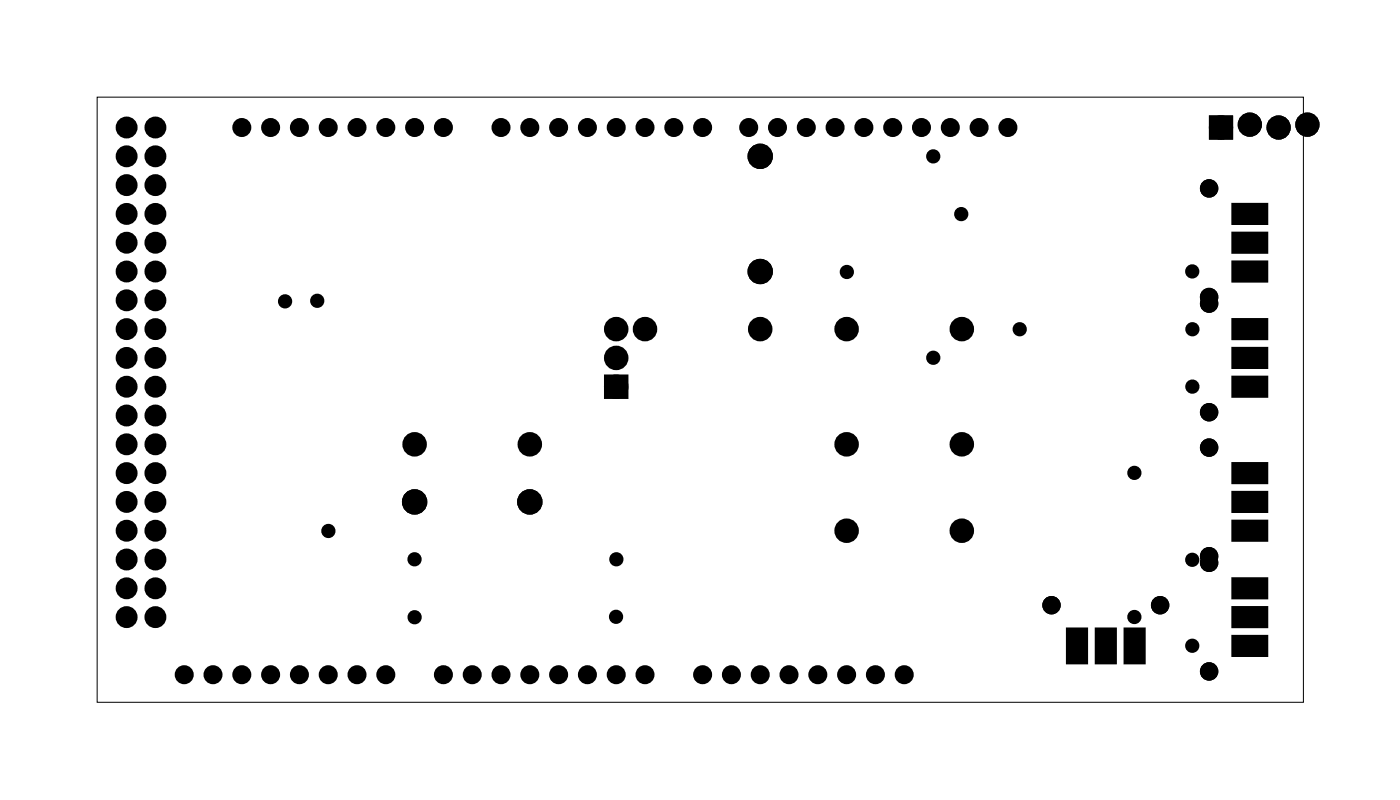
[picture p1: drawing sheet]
<svg xmlns="http://www.w3.org/2000/svg" width="123mm" height="71mm" viewBox="0 0 123 71" stroke-linecap="round" stroke-linejoin="round" font-family="sans-serif">
<path d="M8.6 8.6h106.4v53.3h-106.4z" fill="none" stroke="#000" stroke-width=".09"/>
<g fill="#000">
<circle cx="11.2" cy="16.3" r=".66"/>
<circle cx="11.2" cy="18.9" r=".66"/>
<circle cx="11.2" cy="13.8" r=".66"/>
<circle cx="11.2" cy="11.2" r=".66"/>
<circle cx="13.7" cy="18.9" r=".66"/>
<circle cx="13.7" cy="13.8" r=".66"/>
<circle cx="13.7" cy="16.3" r=".66"/>
<circle cx="13.7" cy="11.2" r=".66"/>
<circle cx="21.3" cy="11.2" r=".57"/>
<circle cx="23.9" cy="11.2" r=".57"/>
<circle cx="26.4" cy="11.2" r=".57"/>
<circle cx="28.9" cy="11.2" r=".57"/>
<circle cx="31.5" cy="11.2" r=".57"/>
<circle cx="34" cy="11.2" r=".57"/>
<circle cx="36.6" cy="11.2" r=".57"/>
<circle cx="39.1" cy="11.2" r=".57"/>
<circle cx="44.2" cy="11.2" r=".57"/>
<circle cx="46.7" cy="11.2" r=".57"/>
<circle cx="49.3" cy="11.2" r=".57"/>
<circle cx="51.8" cy="11.2" r=".57"/>
<circle cx="54.3" cy="11.2" r=".57"/>
<circle cx="56.9" cy="11.2" r=".57"/>
<circle cx="59.4" cy="11.2" r=".57"/>
<circle cx="62" cy="11.2" r=".57"/>
<circle cx="66" cy="11.2" r=".57"/>
<circle cx="67" cy="13.8" r=".75"/>
<circle cx="68.6" cy="11.2" r=".57"/>
<circle cx="71.1" cy="11.2" r=".57"/>
<circle cx="73.7" cy="11.2" r=".57"/>
<circle cx="76.2" cy="11.2" r=".57"/>
<circle cx="78.7" cy="11.2" r=".57"/>
<circle cx="81.3" cy="11.2" r=".57"/>
<circle cx="82.3" cy="13.8" r=".35"/>
<circle cx="83.8" cy="11.2" r=".57"/>
<circle cx="84.8" cy="18.9" r=".35"/>
<circle cx="86.4" cy="11.2" r=".57"/>
<circle cx="88.9" cy="11.2" r=".57"/>
<circle cx="106.6" cy="16.6" r=".69"/>
<circle cx="107.7" cy="11.2" r=".72"/>
<circle cx="110.2" cy="11" r=".72"/>
<circle cx="112.8" cy="11.2" r=".72"/>
<circle cx="115.3" cy="11" r=".72"/>
<circle cx="11.2" cy="29" r=".66"/>
<circle cx="11.2" cy="26.5" r=".66"/>
<circle cx="11.2" cy="21.4" r=".66"/>
<circle cx="11.2" cy="23.9" r=".66"/>
<circle cx="11.2" cy="39.2" r=".66"/>
<circle cx="11.2" cy="31.6" r=".66"/>
<circle cx="11.2" cy="36.6" r=".66"/>
<circle cx="11.2" cy="34.1" r=".66"/>
<circle cx="13.7" cy="39.2" r=".66"/>
<circle cx="13.7" cy="26.5" r=".66"/>
<circle cx="13.7" cy="29" r=".66"/>
<circle cx="13.7" cy="23.9" r=".66"/>
<circle cx="13.7" cy="21.4" r=".66"/>
<circle cx="13.7" cy="36.6" r=".66"/>
<circle cx="13.7" cy="31.6" r=".66"/>
<circle cx="13.7" cy="34.1" r=".66"/>
<circle cx="25.1" cy="26.6" r=".35"/>
<circle cx="28" cy="26.5" r=".35"/>
<circle cx="36.6" cy="39.2" r=".7"/>
<circle cx="46.7" cy="39.2" r=".7"/>
<circle cx="54.3" cy="29" r=".7"/>
<circle cx="54.3" cy="31.6" r=".7"/>
<circle cx="54.3" cy="34.1" r=".7"/>
<circle cx="56.9" cy="29" r=".7"/>
<circle cx="67" cy="29" r=".7"/>
<circle cx="67" cy="23.9" r=".75"/>
<circle cx="74.7" cy="39.2" r=".7"/>
<circle cx="74.7" cy="29" r=".7"/>
<circle cx="74.7" cy="24" r=".35"/>
<circle cx="82.3" cy="31.6" r=".35"/>
<circle cx="84.8" cy="39.2" r=".7"/>
<circle cx="84.8" cy="29" r=".7"/>
<circle cx="89.9" cy="29" r=".35"/>
<circle cx="105.1" cy="23.9" r=".35"/>
<circle cx="105.2" cy="34.1" r=".35"/>
<circle cx="105.2" cy="29" r=".35"/>
<circle cx="106.6" cy="39.5" r=".69"/>
<circle cx="106.6" cy="36.4" r=".69"/>
<circle cx="106.6" cy="26.2" r=".69"/>
<circle cx="106.6" cy="26.8" r=".69"/>
<circle cx="11.2" cy="54.4" r=".66"/>
<circle cx="11.2" cy="44.3" r=".66"/>
<circle cx="11.2" cy="49.3" r=".66"/>
<circle cx="11.2" cy="41.7" r=".66"/>
<circle cx="11.2" cy="51.9" r=".66"/>
<circle cx="11.2" cy="46.8" r=".66"/>
<circle cx="13.7" cy="54.4" r=".66"/>
<circle cx="13.7" cy="51.9" r=".66"/>
<circle cx="13.7" cy="41.7" r=".66"/>
<circle cx="13.7" cy="49.3" r=".66"/>
<circle cx="13.7" cy="44.3" r=".66"/>
<circle cx="13.7" cy="46.8" r=".66"/>
<circle cx="16.2" cy="59.5" r=".57"/>
<circle cx="18.8" cy="59.5" r=".57"/>
<circle cx="21.3" cy="59.5" r=".57"/>
<circle cx="23.9" cy="59.5" r=".57"/>
<circle cx="26.4" cy="59.5" r=".57"/>
<circle cx="28.9" cy="59.5" r=".57"/>
<circle cx="29" cy="46.8" r=".35"/>
<circle cx="31.5" cy="59.5" r=".57"/>
<circle cx="34" cy="59.5" r=".57"/>
<circle cx="36.6" cy="49.3" r=".35"/>
<circle cx="36.6" cy="44.3" r=".75"/>
<circle cx="36.6" cy="54.4" r=".35"/>
<circle cx="39.1" cy="59.5" r=".57"/>
<circle cx="41.6" cy="59.5" r=".57"/>
<circle cx="44.2" cy="59.5" r=".57"/>
<circle cx="46.7" cy="59.5" r=".57"/>
<circle cx="46.7" cy="44.3" r=".75"/>
<circle cx="49.3" cy="59.5" r=".57"/>
<circle cx="51.8" cy="59.5" r=".57"/>
<circle cx="54.3" cy="54.4" r=".35"/>
<circle cx="54.3" cy="59.5" r=".57"/>
<circle cx="54.4" cy="49.3" r=".35"/>
<circle cx="56.9" cy="59.5" r=".57"/>
<circle cx="62" cy="59.5" r=".57"/>
<circle cx="64.5" cy="59.5" r=".57"/>
<circle cx="67" cy="59.5" r=".57"/>
<circle cx="69.6" cy="59.5" r=".57"/>
<circle cx="72.1" cy="59.5" r=".57"/>
<circle cx="74.7" cy="46.8" r=".7"/>
<circle cx="74.7" cy="59.5" r=".57"/>
<circle cx="77.2" cy="59.5" r=".57"/>
<circle cx="79.7" cy="59.5" r=".57"/>
<circle cx="84.8" cy="46.8" r=".7"/>
<circle cx="92.7" cy="53.4" r=".69"/>
<circle cx="100" cy="41.7" r=".35"/>
<circle cx="100" cy="54.4" r=".35"/>
<circle cx="102.3" cy="53.4" r=".69"/>
<circle cx="105.2" cy="49.4" r=".35"/>
<circle cx="105.2" cy="57" r=".35"/>
<circle cx="106.6" cy="49.1" r=".69"/>
<circle cx="106.6" cy="59.2" r=".69"/>
<circle cx="106.6" cy="49.6" r=".69"/>
</g>
<g fill="none" stroke="#000" stroke-width=".76" stroke-linecap="butt">
<path d="M53.6 33.4h1.4v1.4h-1.4z"/>
<circle cx="36.6" cy="39.2" r=".7"/>
<circle cx="46.7" cy="39.2" r=".7"/>
<circle cx="54.3" cy="34.1" r=".7"/>
<circle cx="54.3" cy="31.6" r=".7"/>
<circle cx="54.3" cy="29" r=".7"/>
<circle cx="56.9" cy="29" r=".7"/>
<circle cx="67" cy="29" r=".7"/>
<circle cx="74.7" cy="39.2" r=".7"/>
<circle cx="74.7" cy="29" r=".7"/>
<circle cx="84.8" cy="39.2" r=".7"/>
<circle cx="84.8" cy="29" r=".7"/>
<circle cx="74.7" cy="46.8" r=".7"/>
<circle cx="84.8" cy="46.8" r=".7"/>
</g>
<g fill="#000">
<path d="M108.7 18h3v1.7h-3zM53.6 33.4h1.4v1.4h-1.4zM108.7 23.1h3v1.7h-3zM108.7 20.6h3v1.7h-3zM108.7 28.2h3v1.7h-3zM108.7 30.7h3v1.7h-3zM108.7 33.3h3v1.7h-3zM94.1 55.5h1.7v3h-1.7zM96.7 55.5h1.7v3h-1.7zM99.2 55.5h1.7v3h-1.7zM108.7 46h3v1.7h-3zM108.7 43.4h3v1.7h-3z"/>
<path d="M108.7 40.9h3v1.7h-3zM108.7 56.1h3v1.7h-3zM108.7 53.6h3v1.7h-3zM108.7 51h3v1.7h-3z"/>
<path d="M106.7 10.3v1.9h1.9v-1.9zM107.2 11.2a.51 .51 0 0 1 1 0 .51 .51 0 0 1-1 0z"/>
<path d="M106.7 10.3v1.9h1.9v-1.9zM107.2 11.2a.51 .51 0 0 1 1 0 .51 .51 0 0 1-1 0z"/>
</g>
<g fill="none" stroke="#000" stroke-width=".69" stroke-linecap="butt">
<circle cx="107.7" cy="11.2" r=".72"/>
<circle cx="110.2" cy="11" r=".72"/>
<circle cx="112.8" cy="11.2" r=".72"/>
<circle cx="115.3" cy="11" r=".72"/>
</g>
<g fill="none" stroke="#000" stroke-width=".25">
<path d="M106.7 10.3h1.9v1.9h-1.9zM108.7 18h3v1.7h-3zM108.7 23.1h3v1.7h-3zM108.7 20.6h3v1.7h-3zM108.7 28.2h3v1.7h-3zM108.7 30.7h3v1.7h-3zM108.7 33.3h3v1.7h-3zM94.1 55.5h1.7v3h-1.7zM96.7 55.5h1.7v3h-1.7zM99.2 55.5h1.7v3h-1.7zM108.7 46h3v1.7h-3zM108.7 43.4h3v1.7h-3z"/>
<path d="M108.7 40.9h3v1.7h-3zM108.7 56.1h3v1.7h-3zM108.7 53.6h3v1.7h-3zM108.7 51h3v1.7h-3z"/>
<circle cx="106.6" cy="16.6" r=".69"/>
<circle cx="107.7" cy="11.2" r=".51"/>
<circle cx="106.6" cy="39.5" r=".69"/>
<circle cx="106.6" cy="26.2" r=".69"/>
<circle cx="106.6" cy="26.8" r=".69"/>
<circle cx="106.6" cy="36.4" r=".69"/>
<circle cx="92.7" cy="53.4" r=".69"/>
<circle cx="102.3" cy="53.4" r=".69"/>
<circle cx="106.6" cy="49.1" r=".69"/>
<circle cx="106.6" cy="49.6" r=".69"/>
<circle cx="106.6" cy="59.2" r=".69"/>
</g>
<g fill="none" stroke="#000" stroke-width=".74" stroke-linecap="butt">
<circle cx="67" cy="13.8" r=".75"/>
<circle cx="67" cy="23.9" r=".75"/>
<circle cx="36.6" cy="44.3" r=".75"/>
<circle cx="46.7" cy="44.3" r=".75"/>
</g>
<g fill="none" stroke="#000" stroke-width=".55">
<circle cx="82.3" cy="13.8" r=".35"/>
<circle cx="84.8" cy="18.9" r=".35"/>
<circle cx="25.1" cy="26.6" r=".35"/>
<circle cx="28" cy="26.5" r=".35"/>
<circle cx="74.7" cy="24" r=".35"/>
<circle cx="82.3" cy="31.6" r=".35"/>
<circle cx="89.9" cy="29" r=".35"/>
<circle cx="105.1" cy="23.9" r=".35"/>
<circle cx="105.2" cy="34.1" r=".35"/>
<circle cx="105.2" cy="29" r=".35"/>
<circle cx="29" cy="46.8" r=".35"/>
<circle cx="36.6" cy="49.3" r=".35"/>
<circle cx="36.6" cy="54.4" r=".35"/>
<circle cx="54.3" cy="54.4" r=".35"/>
<circle cx="54.4" cy="49.3" r=".35"/>
<circle cx="100" cy="41.7" r=".35"/>
<circle cx="100" cy="54.4" r=".35"/>
<circle cx="105.2" cy="57" r=".35"/>
<circle cx="105.2" cy="49.4" r=".35"/>
</g>
<g fill="none" stroke="#000" stroke-width=".54">
<circle cx="21.3" cy="11.2" r=".57"/>
<circle cx="23.9" cy="11.2" r=".57"/>
<circle cx="26.4" cy="11.2" r=".57"/>
<circle cx="28.9" cy="11.2" r=".57"/>
<circle cx="31.5" cy="11.2" r=".57"/>
<circle cx="34" cy="11.2" r=".57"/>
<circle cx="36.6" cy="11.2" r=".57"/>
<circle cx="39.1" cy="11.2" r=".57"/>
<circle cx="44.2" cy="11.2" r=".57"/>
<circle cx="46.7" cy="11.2" r=".57"/>
<circle cx="49.3" cy="11.2" r=".57"/>
<circle cx="51.8" cy="11.2" r=".57"/>
<circle cx="54.3" cy="11.2" r=".57"/>
<circle cx="56.9" cy="11.2" r=".57"/>
<circle cx="59.4" cy="11.2" r=".57"/>
<circle cx="62" cy="11.2" r=".57"/>
<circle cx="66" cy="11.2" r=".57"/>
<circle cx="68.6" cy="11.2" r=".57"/>
<circle cx="71.1" cy="11.2" r=".57"/>
<circle cx="73.7" cy="11.2" r=".57"/>
<circle cx="76.2" cy="11.2" r=".57"/>
<circle cx="78.7" cy="11.2" r=".57"/>
<circle cx="81.3" cy="11.2" r=".57"/>
<circle cx="83.8" cy="11.2" r=".57"/>
<circle cx="86.4" cy="11.2" r=".57"/>
<circle cx="88.9" cy="11.2" r=".57"/>
<circle cx="16.2" cy="59.5" r=".57"/>
<circle cx="18.8" cy="59.5" r=".57"/>
<circle cx="21.3" cy="59.5" r=".57"/>
<circle cx="23.9" cy="59.5" r=".57"/>
<circle cx="26.4" cy="59.5" r=".57"/>
<circle cx="28.9" cy="59.5" r=".57"/>
<circle cx="31.5" cy="59.5" r=".57"/>
<circle cx="34" cy="59.5" r=".57"/>
<circle cx="39.1" cy="59.5" r=".57"/>
<circle cx="41.6" cy="59.5" r=".57"/>
<circle cx="44.2" cy="59.5" r=".57"/>
<circle cx="46.7" cy="59.5" r=".57"/>
<circle cx="49.3" cy="59.5" r=".57"/>
<circle cx="51.8" cy="59.5" r=".57"/>
<circle cx="54.3" cy="59.5" r=".57"/>
<circle cx="56.9" cy="59.5" r=".57"/>
<circle cx="62" cy="59.5" r=".57"/>
<circle cx="64.5" cy="59.5" r=".57"/>
<circle cx="67" cy="59.5" r=".57"/>
<circle cx="69.6" cy="59.5" r=".57"/>
<circle cx="72.1" cy="59.5" r=".57"/>
<circle cx="74.7" cy="59.5" r=".57"/>
<circle cx="77.2" cy="59.5" r=".57"/>
<circle cx="79.7" cy="59.5" r=".57"/>
</g>
<g fill="none" stroke="#000" stroke-width=".62" stroke-linecap="butt">
<circle cx="11.2" cy="18.9" r=".66"/>
<circle cx="11.2" cy="16.3" r=".66"/>
<circle cx="11.2" cy="11.2" r=".66"/>
<circle cx="11.2" cy="13.8" r=".66"/>
<circle cx="13.7" cy="18.9" r=".66"/>
<circle cx="13.7" cy="16.3" r=".66"/>
<circle cx="13.7" cy="11.2" r=".66"/>
<circle cx="13.7" cy="13.8" r=".66"/>
<circle cx="11.2" cy="39.2" r=".66"/>
<circle cx="11.2" cy="31.6" r=".66"/>
<circle cx="11.2" cy="36.6" r=".66"/>
<circle cx="11.2" cy="34.1" r=".66"/>
<circle cx="11.2" cy="29" r=".66"/>
<circle cx="11.2" cy="23.9" r=".66"/>
<circle cx="11.2" cy="21.4" r=".66"/>
<circle cx="11.2" cy="26.5" r=".66"/>
<circle cx="13.7" cy="39.2" r=".66"/>
<circle cx="13.7" cy="36.6" r=".66"/>
<circle cx="13.7" cy="34.1" r=".66"/>
<circle cx="13.7" cy="31.6" r=".66"/>
<circle cx="13.7" cy="23.9" r=".66"/>
<circle cx="13.7" cy="21.4" r=".66"/>
<circle cx="13.7" cy="29" r=".66"/>
<circle cx="13.7" cy="26.5" r=".66"/>
<circle cx="11.2" cy="51.9" r=".66"/>
<circle cx="11.2" cy="54.4" r=".66"/>
<circle cx="11.2" cy="49.3" r=".66"/>
<circle cx="11.2" cy="44.3" r=".66"/>
<circle cx="11.2" cy="46.8" r=".66"/>
<circle cx="11.2" cy="41.7" r=".66"/>
<circle cx="13.7" cy="51.9" r=".66"/>
<circle cx="13.7" cy="54.4" r=".66"/>
<circle cx="13.7" cy="44.3" r=".66"/>
<circle cx="13.7" cy="49.3" r=".66"/>
<circle cx="13.7" cy="46.8" r=".66"/>
<circle cx="13.7" cy="41.7" r=".66"/>
</g>
</svg>
